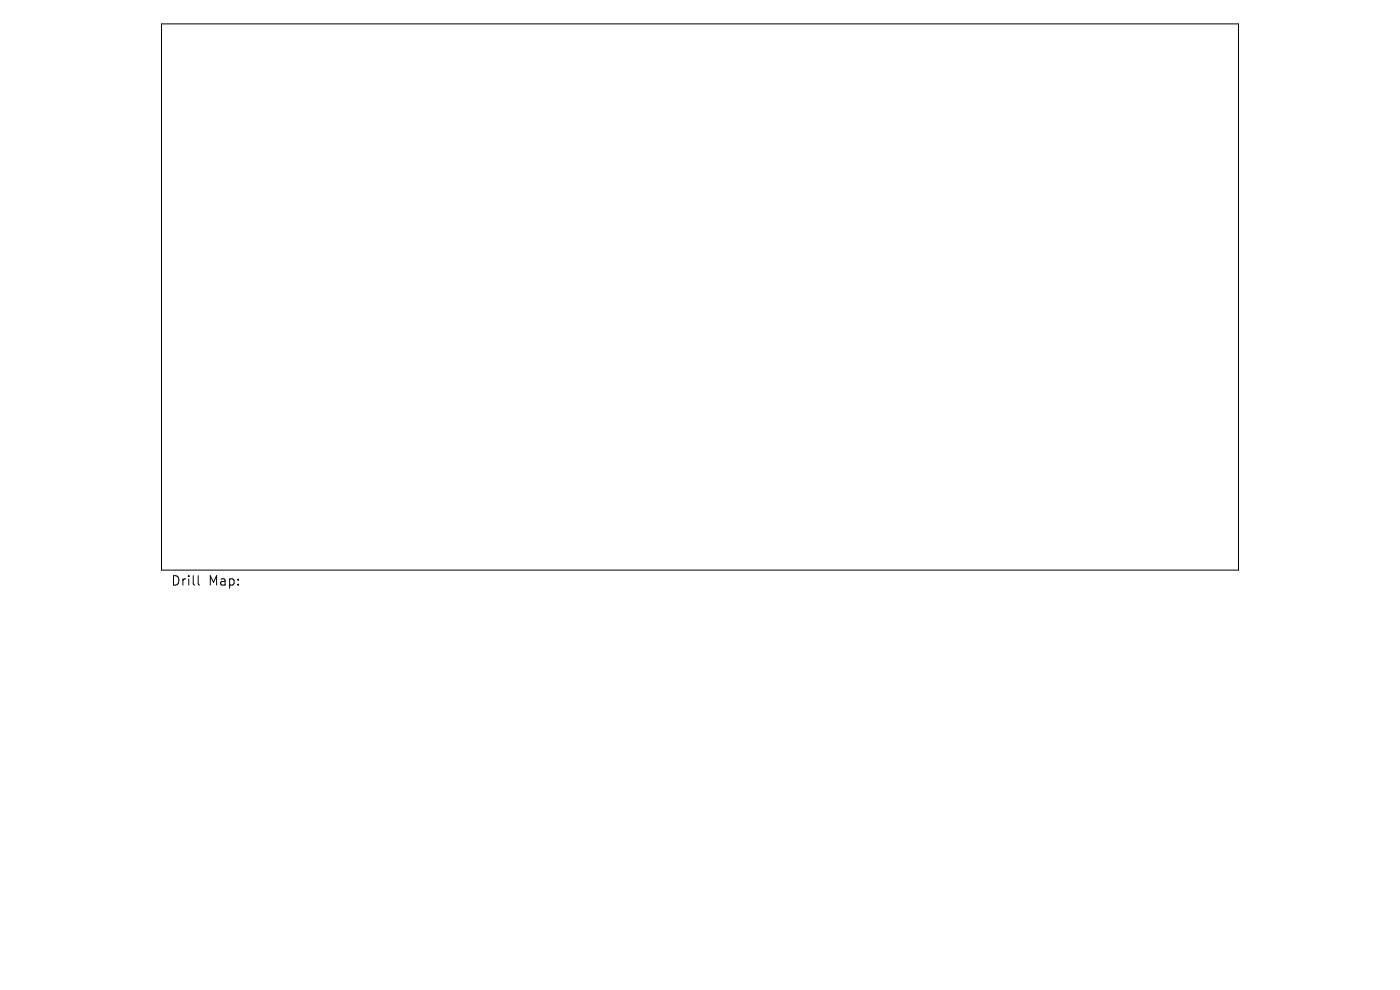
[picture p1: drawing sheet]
<svg xmlns="http://www.w3.org/2000/svg" width="297mm" height="210mm" viewBox="0 0 297 210" stroke-linecap="round" stroke-linejoin="round" font-family="sans-serif">
<defs><g id="words">
<g font-size="2.8">
<text x="36.2" y="124.5">Drill</text>
<text x="44.2" y="124.5">Map:</text>
</g>
</g></defs>
<path d="M34.3 5.1h228.4v115.8h-228.4zM42 122.1v1.7l.3 .3" fill="none" stroke="#000" stroke-width=".21"/>
<use href="#words"/>
</svg>
